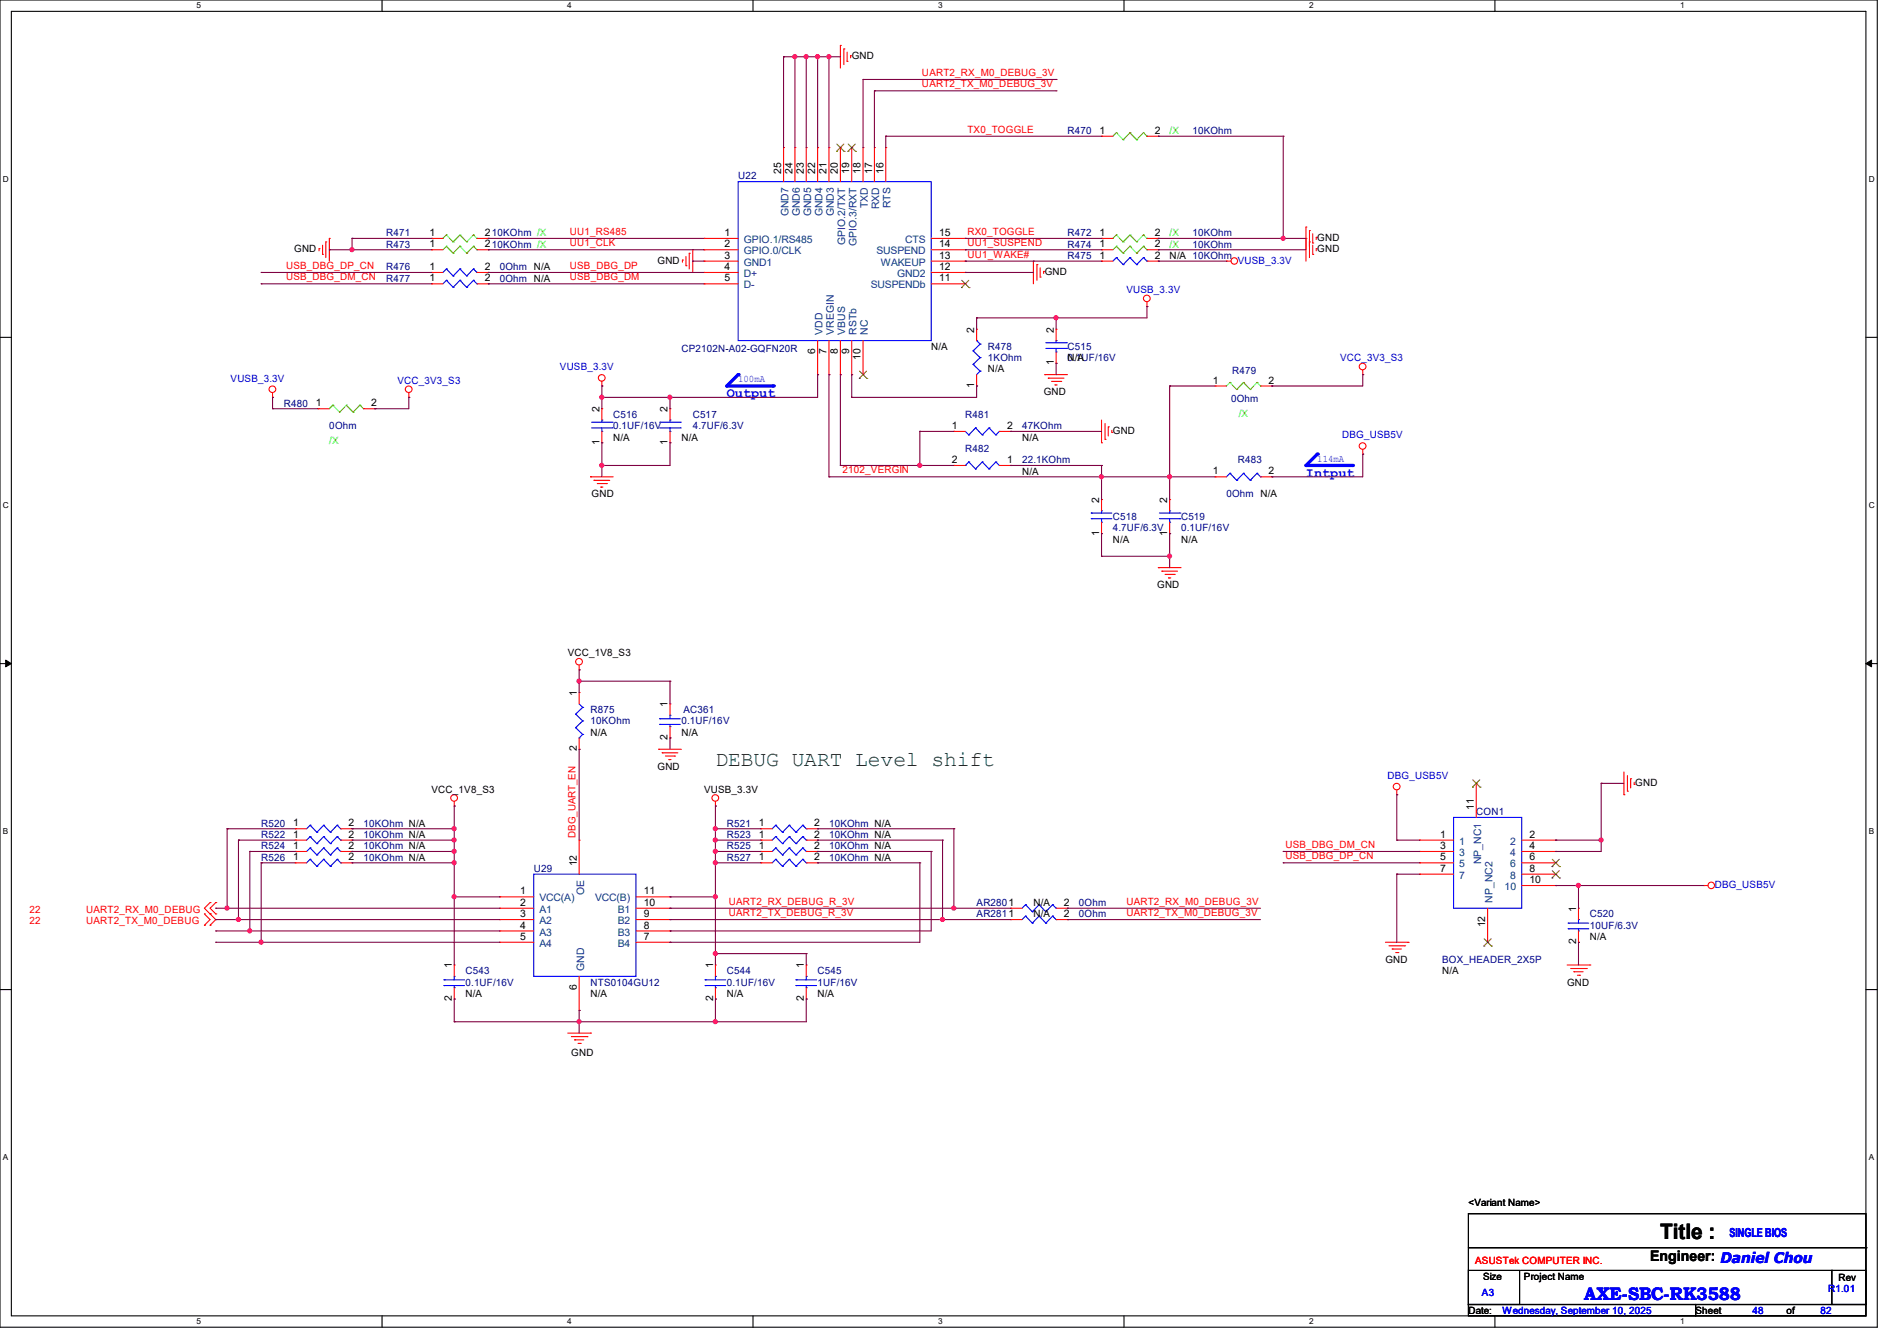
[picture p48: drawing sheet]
<svg xmlns="http://www.w3.org/2000/svg" width="297mm" height="210mm" viewBox="0 0 297 210" stroke-linecap="round" stroke-linejoin="round" font-family="sans-serif">
<defs><g id="words">
<text font-size="3.3" fill="#008000" x="112" y="120">DEBUG UART Level shift</text>
<text font-size="3.3" x="259.9" y="194.1">Title :</text>
<text font-size="2.8" fill="#00f" x="248" y="203.6">AXE-SBC-RK3588</text>
<text font-size="2.3" x="258.4" y="197.5">Engineer: Daniel Chou</text>
<g font-size="2.1" fill="#00f">
<text x="113.8" y="62.2">Output</text>
<text x="204.5" y="74.6">Intput</text>
</g>
<text font-size="1.9" fill="#00f" x="270.8" y="193.7">SINGLE BIOS</text>
<g font-size="1.6">
<text x="133.3" y="9.3">GND</text>
<text x="172.1" y="21">1</text>
<text x="180.8" y="21">2</text>
<text x="122.3" y="27.2" transform="rotate(-90 122.3 27.2)">25</text>
<text x="124.1" y="27.2" transform="rotate(-90 124.1 27.2)">24</text>
<text x="125.9" y="27.2" transform="rotate(-90 125.9 27.2)">23</text>
<text x="127.6" y="27.2" transform="rotate(-90 127.6 27.2)">22</text>
<text x="129.4" y="27.2" transform="rotate(-90 129.4 27.2)">21</text>
<text x="131.2" y="27.2" transform="rotate(-90 131.2 27.2)">20</text>
<text x="133" y="27.2" transform="rotate(-90 133 27.2)">19</text>
<text x="134.7" y="27.2" transform="rotate(-90 134.7 27.2)">18</text>
<text x="136.5" y="27.2" transform="rotate(-90 136.5 27.2)">17</text>
<text x="138.3" y="27.2" transform="rotate(-90 138.3 27.2)">16</text>
<text x="46.1" y="39.5">GND</text>
<text x="67.2" y="38.7">1</text>
<text x="67.2" y="37">1</text>
<text x="75.9" y="38.7">210KOhm /X</text>
<text x="75.9" y="37">210KOhm /X</text>
<text x="103" y="41.3">GND</text>
<text x="113.5" y="37">1</text>
<text x="113.5" y="38.7">2</text>
<text x="113.5" y="40.5">3</text>
<text x="147" y="37">15</text>
<text x="147" y="38.7">14</text>
<text x="147" y="40.5">13</text>
<text x="172.1" y="40.5">1</text>
<text x="172.1" y="38.7">1</text>
<text x="172.1" y="37">1</text>
<text x="180.8" y="40.5">2</text>
<text x="180.8" y="38.7">2</text>
<text x="180.8" y="37">2</text>
<text x="183.1" y="40.6">N/A 10KOhm</text>
<text x="206.2" y="39.5">GND</text>
<text x="206.2" y="37.7">GND</text>
<text x="67.2" y="44.1">1</text>
<text x="67.2" y="42.3">1</text>
<text x="75.9" y="44.1">2</text>
<text x="75.9" y="42.3">2</text>
<text x="113.5" y="42.3">4</text>
<text x="113.5" y="44.1">5</text>
<text x="147" y="42.3">12</text>
<text x="147" y="44.1">11</text>
<text x="163.6" y="43.1">GND</text>
<text x="152.5" y="52.1" transform="rotate(-90 152.5 52.1)">2</text>
<text x="165" y="52.1" transform="rotate(-90 165 52.1)">2</text>
<text x="127.6" y="55.5" transform="rotate(-90 127.6 55.5)">6</text>
<text x="129.4" y="55.5" transform="rotate(-90 129.4 55.5)">7</text>
<text x="131.2" y="55.5" transform="rotate(-90 131.2 55.5)">8</text>
<text x="133" y="55.5" transform="rotate(-90 133 55.5)">9</text>
<text x="134.7" y="56.3" transform="rotate(-90 134.7 56.3)">10</text>
<text x="145.8" y="54.8">N/A</text>
<text x="154.7" y="58.3">N/A</text>
<text x="165" y="57.2" transform="rotate(-90 165 57.2)">1</text>
<text x="167.1" y="56.6">N/A</text>
<text x="49.4" y="63.6">1</text>
<text x="58.1" y="63.6">2</text>
<text x="93.9" y="64.6" transform="rotate(-90 93.9 64.6)">2</text>
<text x="104.5" y="64.6" transform="rotate(-90 104.5 64.6)">2</text>
<text x="152.5" y="60.8" transform="rotate(-90 152.5 60.8)">1</text>
<text x="163.4" y="61.9">GND</text>
<text x="189.9" y="60.1">1</text>
<text x="198.6" y="60.1">2</text>
<text x="93.9" y="69.7" transform="rotate(-90 93.9 69.7)">1</text>
<text x="96" y="69">N/A</text>
<text x="104.5" y="69.7" transform="rotate(-90 104.5 69.7)">1</text>
<text x="106.7" y="69">N/A</text>
<text x="149" y="67.2">1</text>
<text x="157.7" y="67.2">2</text>
<text x="160" y="69">N/A</text>
<text x="174.2" y="67.9">GND</text>
<text x="92.6" y="77.9">GND</text>
<text x="149" y="72.5">2</text>
<text x="157.7" y="72.5">1</text>
<text x="160" y="74.3">N/A</text>
<text x="189.9" y="74.3">1</text>
<text x="198.6" y="74.3">2</text>
<text x="172.1" y="83.9" transform="rotate(-90 172.1 83.9)">1</text>
<text x="172.1" y="78.8" transform="rotate(-90 172.1 78.8)">2</text>
<text x="182.8" y="83.9" transform="rotate(-90 182.8 83.9)">1</text>
<text x="182.8" y="78.8" transform="rotate(-90 182.8 78.8)">2</text>
<text x="174.2" y="85">N/A</text>
<text x="184.9" y="85">N/A</text>
<text x="181.2" y="92.1">GND</text>
<text x="88.9" y="102.8">VCC_1V8_S3</text>
<text x="90.3" y="109" transform="rotate(-90 90.3 109)">1</text>
<text x="104.5" y="110.8" transform="rotate(-90 104.5 110.8)">1</text>
<text x="90.3" y="117.7" transform="rotate(-90 90.3 117.7)">2</text>
<text x="92.5" y="115.2">N/A</text>
<text x="104.5" y="115.9" transform="rotate(-90 104.5 115.9)">2</text>
<text x="106.7" y="115.2">N/A</text>
<text x="67.6" y="124.1">VCC_1V8_S3</text>
<text x="103" y="120.6">GND</text>
<text x="110.2" y="124.1">VUSB_3.3V</text>
<text x="256" y="123.1">GND</text>
<text x="45.9" y="129.4">1</text>
<text x="45.9" y="131.2">1</text>
<text x="54.6" y="129.4">2</text>
<text x="54.6" y="131.2">2</text>
<text x="118.8" y="129.4">1</text>
<text x="118.8" y="131.2">1</text>
<text x="127.5" y="129.4">2</text>
<text x="127.5" y="131.2">2</text>
<text x="225.5" y="131.2">1</text>
<text x="230.8" y="126.8" transform="rotate(-90 230.8 126.8)">11</text>
<text x="239.5" y="131.2">2</text>
<text x="45.9" y="134.7">1</text>
<text x="45.9" y="133">1</text>
<text x="54.6" y="134.7">2</text>
<text x="54.6" y="133">2</text>
<text x="90.3" y="135.7" transform="rotate(-90 90.3 135.7)">12</text>
<text x="118.8" y="133">1</text>
<text x="118.8" y="134.7">1</text>
<text x="127.5" y="133">2</text>
<text x="127.5" y="134.7">2</text>
<text x="225.5" y="133">3</text>
<text x="225.5" y="134.7">5</text>
<text x="225.5" y="136.5">7</text>
<text x="239.5" y="133">4</text>
<text x="239.5" y="134.7">6</text>
<text x="239.5" y="136.5">8</text>
<text x="81.4" y="140.1">1</text>
<text x="81.4" y="141.9">2</text>
<text x="81.4" y="143.6">3</text>
<text x="100.8" y="143.6">9</text>
<text x="100.8" y="141.9">10</text>
<text x="100.8" y="140.1">11</text>
<text x="161.8" y="141.9">N/A</text>
<text x="161.8" y="143.7">N/A</text>
<text x="166.6" y="141.9">2</text>
<text x="166.6" y="143.6">2</text>
<text x="239.5" y="138.3">10</text>
<text x="246.8" y="142.8" transform="rotate(-90 246.8 142.8)">1</text>
<text x="81.4" y="145.4">4</text>
<text x="81.4" y="147.2">5</text>
<text x="100.8" y="147.2">7</text>
<text x="100.8" y="145.4">8</text>
<text x="232.5" y="145.2" transform="rotate(-90 232.5 145.2)">12</text>
<text x="246.8" y="147.9" transform="rotate(-90 246.8 147.9)">2</text>
<text x="248.9" y="147.2">N/A</text>
<text x="70.7" y="151.7" transform="rotate(-90 70.7 151.7)">1</text>
<text x="90.3" y="155" transform="rotate(-90 90.3 155)">6</text>
<text x="111.6" y="151.7" transform="rotate(-90 111.6 151.7)">1</text>
<text x="125.9" y="151.7" transform="rotate(-90 125.9 151.7)">1</text>
<text x="216.9" y="150.8">GND</text>
<text x="225.8" y="152.6">N/A</text>
<text x="245.4" y="154.3">GND</text>
<text x="70.7" y="156.8" transform="rotate(-90 70.7 156.8)">2</text>
<text x="72.9" y="156.1">N/A</text>
<text x="92.5" y="156.1">N/A</text>
<text x="111.6" y="156.8" transform="rotate(-90 111.6 156.8)">2</text>
<text x="113.8" y="156.1">N/A</text>
<text x="125.9" y="156.8" transform="rotate(-90 125.9 156.8)">2</text>
<text x="128" y="156.1">N/A</text>
<text x="89.5" y="165.3">GND</text>
<text x="229.9" y="188.8">&lt;Variant Name&gt;</text>
<text x="232.2" y="200.4">Size</text>
<text x="238.6" y="200.4">Project Name</text>
<text x="287.9" y="200.6">Rev</text>
<text x="229.9" y="205.7">Date:</text>
<text x="265.5" y="205.7">Sheet</text>
<text x="279.7" y="205.7">of</text>
</g>
<g font-size="1.6" fill="#f00">
<text x="144.4" y="11.9">UART2_RX_M0_DEBUG_3V</text>
<text x="144.4" y="13.7">UART2_TX_M0_DEBUG_3V</text>
<text x="151.5" y="20.8">TX0_TOGGLE</text>
<text x="89.2" y="36.8">UU1_RS485</text>
<text x="89.2" y="38.6">UU1_CLK</text>
<text x="151.5" y="40.3">UU1_WAKE#</text>
<text x="151.5" y="38.6">UU1_SUSPEND</text>
<text x="151.5" y="36.8">RX0_TOGGLE</text>
<text x="44.8" y="42.1">USB_DBG_DP_CN</text>
<text x="44.8" y="43.9">USB_DBG_DM_CN</text>
<text x="89.2" y="42.1">USB_DBG_DP</text>
<text x="89.2" y="43.9">USB_DBG_DM</text>
<text x="131.9" y="74.1">2102_VERGIN</text>
<text x="90.1" y="131.2" transform="rotate(-90 90.1 131.2)">DBG_UART_EN</text>
<text x="201.3" y="132.8">USB_DBG_DM_CN</text>
<text x="201.3" y="134.6">USB_DBG_DP_CN</text>
<text x="4.6" y="143">22</text>
<text x="13.5" y="143">UART2_RX_M0_DEBUG</text>
<text x="114.1" y="141.7">UART2_RX_DEBUG_R_3V</text>
<text x="114.1" y="143.5">UART2_TX_DEBUG_R_3V</text>
<text x="176.4" y="141.7">UART2_RX_M0_DEBUG_3V</text>
<text x="176.4" y="143.5">UART2_TX_M0_DEBUG_3V</text>
<text x="4.6" y="144.7">22</text>
<text x="13.5" y="144.7">UART2_TX_M0_DEBUG</text>
<text x="231" y="197.9">ASUSTek COMPUTER INC.</text>
</g>
<g font-size="1.6" fill="#000080">
<text x="167.1" y="21">R470</text>
<text x="186.7" y="21">10KOhm</text>
<text x="115.6" y="28.1">U22</text>
<text x="60.5" y="38.8">R473</text>
<text x="60.5" y="37">R471</text>
<text x="167.1" y="40.6">R475</text>
<text x="167.1" y="38.8">R474</text>
<text x="167.1" y="37">R472</text>
<text x="186.7" y="38.8">10KOhm</text>
<text x="186.7" y="37">10KOhm</text>
<text x="60.5" y="44.1">R477</text>
<text x="60.5" y="42.3">R476</text>
<text x="78.2" y="44.1">0Ohm N/A</text>
<text x="78.2" y="42.3">0Ohm N/A</text>
<text x="106.7" y="55.1">CP2102N-A02-GQFN20R</text>
<text x="154.7" y="54.8">R478</text>
<text x="154.7" y="56.6">1KOhm</text>
<text x="167.1" y="54.8">C515</text>
<text x="167.1" y="56.6">0.1UF/16V</text>
<text x="192.9" y="58.5">R479</text>
<text x="44.4" y="63.7">R480</text>
<text x="96" y="65.4">C516</text>
<text x="108.5" y="65.4">C517</text>
<text x="151.1" y="65.4">R481</text>
<text x="192.7" y="62.9">0Ohm</text>
<text x="51.6" y="67.2">0Ohm</text>
<text x="96" y="67.2">0.1UF/16V</text>
<text x="108.5" y="67.2">4.7UF/6.3V</text>
<text x="151.1" y="70.8">R482</text>
<text x="160" y="67.2">47KOhm</text>
<text x="160" y="72.6">22.1KOhm</text>
<text x="192" y="77.9">0Ohm N/A</text>
<text x="193.8" y="72.6">R483</text>
<text x="174.2" y="81.4">C518</text>
<text x="174.2" y="83.2">4.7UF/6.3V</text>
<text x="184.9" y="81.4">C519</text>
<text x="184.9" y="83.2">0.1UF/16V</text>
<text x="92.5" y="111.7">R875</text>
<text x="92.5" y="113.5">10KOhm</text>
<text x="106.7" y="113.5">0.1UF/16V</text>
<text x="107" y="111.7">AC361</text>
<text x="40.9" y="129.5">R520</text>
<text x="40.9" y="131.2">R522</text>
<text x="56.9" y="129.5">10KOhm N/A</text>
<text x="56.9" y="131.2">10KOhm N/A</text>
<text x="113.8" y="129.5">R521</text>
<text x="113.8" y="131.2">R523</text>
<text x="129.8" y="129.5">10KOhm N/A</text>
<text x="129.8" y="131.2">10KOhm N/A</text>
<text x="231.1" y="127.7">CON1</text>
<text x="40.9" y="134.8">R526</text>
<text x="40.9" y="133">R524</text>
<text x="56.9" y="134.8">10KOhm N/A</text>
<text x="56.9" y="133">10KOhm N/A</text>
<text x="83.6" y="136.6">U29</text>
<text x="113.8" y="133">R525</text>
<text x="113.8" y="134.8">R527</text>
<text x="129.8" y="133">10KOhm N/A</text>
<text x="129.8" y="134.8">10KOhm N/A</text>
<text x="152.9" y="141.9">AR2801</text>
<text x="152.9" y="143.7">AR2811</text>
<text x="168.9" y="141.9">0Ohm</text>
<text x="168.9" y="143.7">0Ohm</text>
<text x="248.9" y="143.7">C520</text>
<text x="248.9" y="145.5">10UF/6.3V</text>
<text x="72.9" y="152.6">C543</text>
<text x="72.9" y="154.3">0.1UF/16V</text>
<text x="92.5" y="154.3">NTS0104GU12</text>
<text x="113.8" y="152.6">C544</text>
<text x="113.8" y="154.3">0.1UF/16V</text>
<text x="128" y="152.6">C545</text>
<text x="128" y="154.3">1UF/16V</text>
<text x="225.8" y="150.8">BOX_HEADER_2X5P</text>
</g>
<g font-size="1.6" fill="#0f0">
<text x="183.1" y="21">/X</text>
<text x="183.1" y="38.8">/X</text>
<text x="183.1" y="37">/X</text>
<text x="194" y="65.3">/X</text>
<text x="51.6" y="69.6">/X</text>
</g>
<g font-size="1.6" fill="#004080">
<text x="123.4" y="33.9" transform="rotate(-90 123.4 33.9)">GND7</text>
<text x="125.2" y="33.9" transform="rotate(-90 125.2 33.9)">GND6</text>
<text x="127" y="33.9" transform="rotate(-90 127 33.9)">GND5</text>
<text x="128.8" y="33.9" transform="rotate(-90 128.8 33.9)">GND4</text>
<text x="130.6" y="33.9" transform="rotate(-90 130.6 33.9)">GND3</text>
<text x="135.9" y="32.6" transform="rotate(-90 135.9 32.6)">TXD</text>
<text x="137.7" y="32.8" transform="rotate(-90 137.7 32.8)">RXD</text>
<text x="139.4" y="32.6" transform="rotate(-90 139.4 32.6)">RTS</text>
<text x="116.5" y="38.1">GPIO.1/RS485</text>
<text x="116.5" y="39.8">GPIO.0/CLK</text>
<text x="116.5" y="41.6">GND1</text>
<text x="132.3" y="38.4" transform="rotate(-90 132.3 38.4)">GPIO.2/TXT</text>
<text x="134.1" y="38.6" transform="rotate(-90 134.1 38.6)">GPIO.3/RXT</text>
<text x="137.2" y="39.8">SUSPEND</text>
<text x="137.9" y="41.6">WAKEUP</text>
<text x="141.7" y="38.1">CTS</text>
<text x="116.5" y="43.4">D+</text>
<text x="116.5" y="45.2">D-</text>
<text x="136.4" y="45.2">SUSPENDb</text>
<text x="140.5" y="43.4">GND2</text>
<text x="128.8" y="52.5" transform="rotate(-90 128.8 52.5)">VDD</text>
<text x="130.6" y="52.5" transform="rotate(-90 130.6 52.5)">VREGIN</text>
<text x="132.3" y="52.5" transform="rotate(-90 132.3 52.5)">VBUS</text>
<text x="134.1" y="52.5" transform="rotate(-90 134.1 52.5)">RSTb</text>
<text x="135.9" y="52.5" transform="rotate(-90 135.9 52.5)">NC</text>
<text x="228.5" y="132.3">1</text>
<text x="228.5" y="134.1">3</text>
<text x="228.5" y="135.8">5</text>
<text x="228.5" y="137.6">7</text>
<text x="231.9" y="135.3" transform="rotate(-90 231.9 135.3)">NP_NC1</text>
<text x="236.5" y="132.3">2</text>
<text x="236.5" y="134.1">4</text>
<text x="236.5" y="135.8">6</text>
<text x="236.5" y="137.6">8</text>
<text x="84.5" y="141.2">VCC(A)</text>
<text x="84.5" y="143">A1</text>
<text x="91.4" y="140.2" transform="rotate(-90 91.4 140.2)">OE</text>
<text x="93.2" y="141.2">VCC(B)</text>
<text x="96.7" y="143">B1</text>
<text x="233.7" y="141.3" transform="rotate(-90 233.7 141.3)">NP_NC2</text>
<text x="235.6" y="139.4">10</text>
<text x="84.5" y="144.7">A2</text>
<text x="84.5" y="146.5">A3</text>
<text x="84.5" y="148.3">A4</text>
<text x="96.7" y="148.3">B4</text>
<text x="96.7" y="146.5">B3</text>
<text x="96.7" y="144.7">B2</text>
<text x="91.4" y="152" transform="rotate(-90 91.4 152)">GND</text>
</g>
<g font-size="1.6" fill="#00f">
<text x="193.8" y="41.3">VUSB_3.3V</text>
<text x="176.4" y="45.9">VUSB_3.3V</text>
<text x="36.1" y="59.8">VUSB_3.3V</text>
<text x="87.7" y="58">VUSB_3.3V</text>
<text x="115.6" y="59.9">100mA</text>
<text x="209.8" y="56.6">VCC_3V3_S3</text>
<text x="62.2" y="60.1">VCC_3V3_S3</text>
<text x="210.1" y="68.7">DBG_USB5V</text>
<text x="206.2" y="72.3">114mA</text>
<text x="217.3" y="122">DBG_USB5V</text>
<text x="268.5" y="139.1">DBG_USB5V</text>
<text x="232" y="202.9">A3</text>
<text x="286.3" y="202.3">R1.01</text>
<text x="235.2" y="205.7">Wednesday, September 10, 2025</text>
<text x="274.4" y="205.7">48</text>
<text x="285" y="205.7">82</text>
</g>
<g font-size="1.3">
<text x="30.8" y="1.3">5</text>
<text x="88.8" y="1.3">4</text>
<text x="146.9" y="1.3">3</text>
<text x="205" y="1.3">2</text>
<text x="263.1" y="1.3">1</text>
<text x=".5" y="28.4">D</text>
<text x="292.6" y="28.4">D</text>
<text x=".5" y="79.5">C</text>
<text x="292.6" y="79.5">C</text>
<text x=".5" y="130.6">B</text>
<text x="292.6" y="130.6">B</text>
<text x=".5" y="181.7">A</text>
<text x="292.6" y="181.7">A</text>
<text x="30.8" y="207.4">5</text>
<text x="88.8" y="207.4">4</text>
<text x="146.9" y="207.4">3</text>
<text x="205" y="207.4">2</text>
<text x="263.1" y="207.4">1</text>
</g>
</g></defs>
<path d="M0 0h293.9v207.9h-293.9zM1.8 1.8h290.3v204.3h-290.3z" fill="none" stroke="#000" stroke-width=".17"/>
<g fill="#fff">
<path d="M30.8 .2h.7v1.4h-.7z"/>
<path d="M30.8 206.2h.7v1.4h-.7z"/>
</g>
<path d="M59.8 0v1.8M59.8 206.1v1.8" fill="none" stroke="#000" stroke-width=".17"/>
<g fill="#fff">
<path d="M88.8 .2h.7v1.4h-.7z"/>
<path d="M88.8 206.2h.7v1.4h-.7z"/>
</g>
<path d="M117.9 0v1.8M117.9 206.1v1.8" fill="none" stroke="#000" stroke-width=".17"/>
<g fill="#fff">
<path d="M146.9 .2h.7v1.4h-.7z"/>
<path d="M146.9 206.2h.7v1.4h-.7z"/>
</g>
<path d="M176 0v1.8M176 206.1v1.8" fill="none" stroke="#000" stroke-width=".17"/>
<g fill="#fff">
<path d="M205 .2h.7v1.4h-.7z"/>
<path d="M205 206.2h.7v1.4h-.7z"/>
</g>
<path d="M234.1 0v1.8M234.1 206.1v1.8" fill="none" stroke="#000" stroke-width=".17"/>
<g fill="#fff">
<path d="M263.1 .2h.6v1.4h-.6z"/>
<path d="M263.1 206.2h.6v1.4h-.6z"/>
<path d="M.5 27.3h.9v1.4h-.9z"/>
<path d="M292.6 27.3h.9v1.4h-.9z"/>
<path d="M.5 78.4h.9v1.4h-.9z"/>
<path d="M292.6 78.4h.9v1.4h-.9z"/>
</g>
<path d="M0 52.8h1.8M292.1 52.8h1.8" fill="none" stroke="#000" stroke-width=".17"/>
<g fill="#fff">
<path d="M.5 129.5h.8v1.4h-.8z"/>
<path d="M292.6 129.5h.8v1.4h-.8z"/>
</g>
<path d="M0 103.9h1.8M292.1 103.9h1.8" fill="none" stroke="#000" stroke-width=".17"/>
<path d="M.9 103.4l.9 .5-.9 .5zM292.1 103.9l.9-.5v1z" fill="#000" stroke="#000" stroke-width=".16"/>
<g fill="#fff">
<path d="M.5 180.5h.8v1.4h-.8z"/>
<path d="M292.6 180.5h.8v1.4h-.8z"/>
</g>
<path d="M0 155h1.8M292.1 155h1.8" fill="none" stroke="#000" stroke-width=".17"/>
<path d="M115.6 58.7l-1.8 1.8" fill="none" stroke="#00f" stroke-width=".51"/>
<circle cx="115.6" cy="58.7" r=".25" fill="#00f"/>
<path d="M113.8 60.5h7.3" fill="none" stroke="#00f" stroke-width=".51"/>
<circle cx="121.1" cy="60.5" r=".25" fill="#00f"/>
<path d="M206.2 71.1l-1.7 1.8" fill="none" stroke="#00f" stroke-width=".51"/>
<circle cx="206.2" cy="71.1" r=".25" fill="#00f"/>
<path d="M204.5 72.9h7.3" fill="none" stroke="#00f" stroke-width=".51"/>
<circle cx="211.8" cy="72.9" r=".25" fill="#00f"/>
<g fill="none" stroke="#f00" stroke-width=".17">
<path d="M131.6 7.1h.1M131.6 7.1v3.6M132.1 7.7h.1M132.1 7.7v2.4M132.6 9.6h.1M132.6 8.2v1.4M133.2 8.7h.1M133.2 8.7v.4M50 38.9h.1M50 38.9v.4M50.5 39.8h.1M50.5 38.4v1.4"/>
<path d="M51 37.9h.1M51 37.9v2.4M51.6 37.3h.1M51.6 37.3v3.6M67.6 39.1h.1M67.6 37.3h.1M67.6 39.1h1.7M67.6 37.3h1.7M74.7 39.1h1.8M74.7 37.3h1.8M76.5 39.1h.1M76.5 37.3h.1"/>
<path d="M107.9 39.7h.1M107.9 39.7v2.4M108.5 39.1h.1M108.5 39.1v3.6M110.2 37.3h.1M110.2 39.1h.1M110.2 39.1h5.4M110.2 37.3h5.4M122.7 23.1h.1M122.7 23.1v5.3M124.5 23.1h.1M124.5 23.1v5.3"/>
<path d="M126.2 23.1h.1M126.2 23.1v5.3M128 23.1h.1M128 23.1v5.3M129.8 23.1h.1M129.8 23.1v5.3M131.6 23.1h.1M131.6 23.1v5.3M133.3 23.1h.1M133.3 23.1v5.3M135.1 23.1h.1M135.1 23.1v5.3"/>
<path d="M136.9 23.1h.1M136.9 23.1v5.3M138.7 23.1h.1M138.7 23.1v5.3M145.8 39.1h5.3M145.8 37.3h5.3M151.1 37.3h.1M151.1 39.1h.1M172.5 21.3h.1M172.5 39.1h.1M172.5 37.3h.1M172.5 39.1h1.7"/>
<path d="M172.5 21.3h1.7M172.5 37.3h1.7M179.6 39.1h1.8M179.6 21.3h1.8M179.6 37.3h1.8M181.4 21.3h.1M181.4 39.1h.1M181.4 37.3h.1M204.5 37.3h.1M204.5 35.6h.1M204.5 35.6v5.3M205 37.9h.1"/>
<path d="M205 36.1h.1M205 36.1v4.2M205.5 39.8h.1M205.5 38.1h.1M205.5 36.6v1.5M205.5 38.4v1.4M206.1 38.9h.1M206.1 37.2h.1M206.1 37.2v.3M206.1 38.9v.4M67.6 44.4h.1M67.6 42.7h.1"/>
<path d="M67.6 42.7h1.7M67.6 44.4h1.7M74.7 42.7h1.8M74.7 44.4h1.8M76.5 44.4h.1M76.5 42.7h.1M94.2 59.7v.8M106.8 40.7h.1M106.8 40.7v.4M107.4 41.6h.1M107.4 40.2v1.4M110.2 40.9h.1"/>
<path d="M110.2 42.7h.1M110.2 44.4h.1M110.2 40.9h5.4M110.2 42.7h5.4M110.2 44.4h5.4M128 58.7h.1M128 53.3v5.4M129.8 58.7h.1M129.8 53.3v5.4M131.6 58.7h.1M131.6 53.3v5.4M133.3 58.7h.1"/>
<path d="M133.3 53.3v5.4M135.1 58.7h.1M135.1 53.3v5.4M145.8 40.9h5.3M145.8 42.7h5.3M145.8 44.4h5.3M151.1 40.9h.1M151.1 42.7h.1M151.1 44.4h.1M152.9 51.6h.1M152.9 51.6v1.7M152.9 58.7v1.8"/>
<path d="M161.8 40.9h.1M161.8 40.9v3.5M162.3 41.4h.1M162.3 41.4v2.5M162.9 43.4h.1M162.9 42v1.4M163.4 42.5h.1M163.4 42.5v.3M163.6 58.7h.1M163.6 58.7h3.5M164.1 59.2h.1M164.1 59.2h2.5"/>
<path d="M164.6 59.7h1.5M165.4 56.9h.1M165.4 51.6h.1M165.4 51.6v1.7M165.4 55.1v1.8M166.1 59.7h.1M172.5 40.9h.1M172.5 40.9h1.7M179.6 48h.1M179.6 40.9h1.8M179.6 47.3v.7M181.4 40.9h.1"/>
<path d="M192 40.9h.1M192 40.9h.7M213.4 58.7h.1M213.4 58v.7M42.7 62.2h.1M42.7 61.5v.7M49.8 64h.1M49.8 64h1.8M56.9 64h1.8M58.7 64h.1M64 62.2h.1M64 61.5v.7"/>
<path d="M92.5 74.7h.1M92.5 74.7h3.5M93 75.2h.1M93 75.2h2.5M93.5 75.7h1.5M94.1 76.3h.1M94.1 76.3h.3M94.2 60.5h.1M94.2 69.3h.1M94.2 64h.1M94.2 64v1.8M94.2 67.6v1.7"/>
<path d="M95 75.7h.1M104.9 69.3h.1M104.9 64h.1M104.9 64v1.8M104.9 67.6v1.7M149.4 67.6h.1M149.4 72.9h.1M149.4 67.6h1.7M149.4 72.9h1.7M152.9 60.5h.1M156.5 67.6h1.7M156.5 72.9h1.7"/>
<path d="M158.2 67.6h.1M158.2 72.9h.1M165.2 60.3h.1M165.2 60.3h.3M172.5 69.3h.1M172.5 78.2h.1M172.5 65.8v3.5M172.5 78.2v1.8M173 68.8h.1M173 66.3v2.5M173.5 66.8h.1M173.5 66.8v1.5"/>
<path d="M174.1 67.7h.1M174.1 67.4v.3M183.1 78.2h.1M183.1 78.2v1.8M190.2 74.7h.1M190.2 60.5h.1M190.2 74.7h1.8M190.2 60.5h1.8M197.4 74.7h1.7M197.4 60.5h1.7M199.1 74.7h.1M199.1 60.5h.1"/>
<path d="M213.4 71.1h.1M213.4 70.4v.7M172.5 83.6h.1M172.5 81.8v1.8M181.4 88.9h.1M181.4 88.9h3.5M181.9 89.5h.1M181.9 89.5h2.5M182.4 90h1.5M183 90.5h.1M183 90.5h.3M183.1 83.6h.1"/>
<path d="M183.1 81.8v1.8M183.9 90h.1M90.7 104.9h.1M90.7 108.5h.1M90.7 117.3h.1M90.7 104.2v.7M90.7 108.5v1.7M90.7 115.6v1.7M103.1 117.3h.1M103.1 117.3h3.6M103.7 117.9h.1M103.7 117.9h2.4"/>
<path d="M104.2 118.4h1.4M104.7 119h.1M104.7 119h.4M104.9 110.2h.1M104.9 115.6h.1M104.9 110.2v1.8M104.9 113.8v1.8M105.6 118.4h.1M46.2 135.1h.1M46.2 129.8h.1M46.2 131.6h.1M46.2 133.3h.1"/>
<path d="M46.2 131.6h1.8M46.2 133.3h1.8M46.2 135.1h1.8M46.2 129.8h1.8M53.3 131.6h1.8M53.3 133.3h1.8M53.3 135.1h1.8M53.3 129.8h1.8M55.1 135.1h.1M55.1 129.8h.1M55.1 131.6h.1M55.1 133.3h.1"/>
<path d="M71.1 126.2h.1M71.1 125.5v.7M90.7 131.6h.1M90.7 131.6v5.3M112 126.2h.1M112 125.5v.7M119.1 133.3h.1M119.1 135.1h.1M119.1 129.8h.1M119.1 131.6h.1M119.1 131.6h1.8M119.1 133.3h1.8"/>
<path d="M119.1 135.1h1.8M119.1 129.8h1.8M126.2 131.6h1.8M126.2 133.3h1.8M126.2 135.1h1.8M126.2 129.8h1.8M128 133.3h.1M128 135.1h.1M128 129.8h.1M128 131.6h.1M218.7 124.5h.1M218.7 123.7v.8"/>
<path d="M222.2 131.6h.1M222.2 133.3h.1M222.2 135.1h.1M222.2 136.9h.1M222.2 131.6h5.4M222.2 133.3h5.4M222.2 135.1h5.4M222.2 136.9h5.4M231.1 122.7h.1M231.1 122.7v5.3M238.3 138.7h5.3M238.3 131.6h5.3"/>
<path d="M238.3 133.3h5.3M238.3 135.1h5.3M238.3 136.9h5.3M243.6 131.6h.1M243.6 133.3h.1M243.6 135.1h.1M243.6 136.9h.1M243.6 138.7h.1M254.3 124.5h.1M254.3 120.9v3.6M254.8 123.9h.1M254.8 121.5v2.4"/>
<path d="M255.3 122h.1M255.3 122v1.4M255.9 122.9h.1M255.9 122.5v.4M266.7 138.7h.1M266.7 138.7h.7M32 143.1h.1M32 144.9h.1M32 143.1l.9 .9-.9 .9M32.9 143.1h.1M32.9 141.4h.1M32.9 144.9h.1"/>
<path d="M32.9 141.4l-.9 .8 1.8 1.8-.9 .9M33.8 143.1h.1M33.8 141.4h.1M33.8 141.4l-.9 .8 .9 .9M71.1 151.1h.1M71.1 156.5h.1M71.1 151.1v1.8M71.1 154.7v1.8M78.2 140.5h.1M78.2 142.2h.1M78.2 144h.1M78.2 145.8h.1"/>
<path d="M78.2 147.6h.1M78.2 147.6h5.4M78.2 142.2h5.4M78.2 144h5.4M78.2 140.5h5.4M78.2 145.8h5.4M90.7 158.2h.1M90.7 152.9v5.3M99.6 147.6h5.3M99.6 142.2h5.3M99.6 144h5.3M99.6 140.5h5.3"/>
<path d="M99.6 145.8h5.3M104.9 147.6h.1M104.9 145.8h.1M104.9 144h.1M104.9 142.2h.1M104.9 140.5h.1M112 151.1h.1M112 156.5h.1M112 151.1v1.8M112 154.7v1.8M126.2 151.1h.1M126.2 156.5h.1"/>
<path d="M126.2 151.1v1.8M126.2 154.7v1.8M158.2 142.2h.1M158.2 144h.1M158.2 142.2h1.8M158.2 144h1.8M165.4 142.2h1.7M165.4 144h1.7M167.1 142.2h.1M167.1 144h.1M216.9 147.6h3.6M217.5 148.1h2.4"/>
<path d="M218 148.6h.1M218 148.6h1.4M218.5 149.2h.4M218.9 149.2h.1M219.9 148.1h.1M220.5 147.6h.1M232.9 147.6h.1M232.9 142.2v5.4M245.4 151.1h3.5M245.9 151.7h2.5M246.4 152.2h.1M246.4 152.2h1.5"/>
<path d="M247 152.7h.3M247.1 142.2h.1M247.1 147.6h.1M247.1 142.2v1.8M247.1 145.8v1.8M247.3 152.7h.1M248.4 151.7h.1M248.9 151.1h.1M88.9 161.8h3.6M89.5 162.3h2.4M90 162.9h.1M90 162.9h1.4"/>
<path d="M90.5 163.4h.3M90.8 163.4h.1M91.9 162.3h.1M92.5 161.8h.1"/>
<circle cx="94.2" cy="59.2" r=".52"/>
<circle cx="179.6" cy="46.7" r=".52"/>
<circle cx="193.3" cy="40.9" r=".51"/>
<circle cx="213.3" cy="57.4" r=".52"/>
<circle cx="42.7" cy="61" r=".52"/>
<circle cx="64" cy="61" r=".52"/>
<circle cx="213.3" cy="69.8" r=".52"/>
<circle cx="90.7" cy="103.6" r=".52"/>
<circle cx="71.1" cy="125" r=".52"/>
<circle cx="112" cy="125" r=".52"/>
<circle cx="218.7" cy="123.2" r=".52"/>
<circle cx="267.9" cy="138.7" r=".51"/>
</g>
<path d="M229.9 190.1h62.2v14.2h-62.2zM229.9 199h8v5.3h-8zM229.9 195.4h62.2M238.1 199h48.7M286.8 199h5.3v5.3h-5.3zM286.8 199h.1M292.1 195.4h.1M229.9 204.3h35.6v1.8h-35.6zM265.5 204.3h26.6v1.8h-26.6z" fill="none" stroke="#000" stroke-width=".17"/>
<g fill="none" stroke="#00f" stroke-width=".17">
<path d="M115.6 28.4h30.2v24.9h-30.2zM69.9 43.9h.1M69.9 42.1h.1M69.9 43.9l1.1 1.1M69.9 43.9l-.6 .5M69.9 42.1l1.1 1.1M69.9 42.1l-.6 .6M71 45h.1M71 43.2h.1M72 43.9h.1M72 42.1h.1M72 43.9l1.1 1.1"/>
<path d="M72 43.9l-1 1.1M72 42.1l1.1 1.1M72 42.1l-1 1.1M73.1 45h.1M73.1 43.2h.1M74.1 43.9h.1M74.1 42.1h.1M74.1 43.9l.6 .5M74.1 43.9l-1 1.1M74.1 42.1l.6 .6M74.1 42.1l-1 1.1M74.7 44.4h.1"/>
<path d="M74.7 42.7h.1M152.4 54.9h.1M152.4 57.1h.1M152.4 54.9l1.1 1.1M152.4 57.1l1.1 1M152.9 53.3h.1M152.9 53.3l.6 .6M153.5 53.9h.1M153.5 58.1h.1M153.5 56h.1M153.5 53.9l-1.1 1M153.5 58.1l-.6 .6"/>
<path d="M153.5 56l-1.1 1.1M163.7 54.6h3.3M163.7 53.7h3.3M165.4 55.1h.1M165.4 53.3h.1M165.4 53.3v.4M165.4 54.6v.5M167 54.6h.1M167 53.7h.1M174.8 40.3h.1M174.8 40.3l1.1 1.1M174.8 40.3l-.6 .6"/>
<path d="M175.9 41.4h.1M176.9 40.3h.1M176.9 40.3l1.1 1.1M176.9 40.3l-1 1.1M178 41.4h.1M179 40.3h.1M179 40.3l.6 .6M179 40.3l-1 1.1M179.6 40.9h.1M92.6 67h3.2M92.6 66.1h3.2M94.2 67.6h.1"/>
<path d="M94.2 65.8h.1M94.2 65.8v.3M94.2 67v.6M95.8 67h.1M95.8 66.1h.1M103.3 67h3.2M103.3 66.1h3.2M104.9 67.6h.1M104.9 65.8h.1M104.9 65.8v.3M104.9 67v.6M106.5 67h.1"/>
<path d="M106.5 66.1h.1M151.1 72.9h.1M151.1 67.6l.6 .5M151.7 68.1h.1M151.7 72.3h.1M151.7 72.3l-.6 .6M151.7 72.3l1 1.1M152.7 67h.1M152.7 73.4h.1M152.7 67l-1 1.1M152.7 67l1.1 1.1M153.8 68.1h.1"/>
<path d="M153.8 72.3h.1M153.8 72.3l-1.1 1.1M153.8 72.3l1.1 1.1M154.9 67h.1M154.9 73.4h.1M154.9 67l-1.1 1.1M154.9 67l1 1.1M155.9 68.1h.1M155.9 72.3h.1M155.9 72.3l.6 .6M155.9 72.3l-1 1.1M156.5 67.6h.1"/>
<path d="M156.5 67.6l-.6 .5M192.6 74.1h.1M192.6 74.1l1 1.1M192.6 74.1l-.6 .6M193.6 75.2h.1M194.7 74.1h.1M194.7 74.1l1 1.1M194.7 74.1l-1.1 1.1M195.7 75.2h.1M196.8 74.1h.1M196.8 74.1l.6 .6M196.8 74.1l-1.1 1.1"/>
<path d="M197.4 74.7h.1M170.9 81.2h.1M170.9 80.3h.1M170.9 81.2h3.2M170.9 80.3h3.2M172.5 81.8h.1M172.5 80h.1M172.5 80v.3M172.5 81.2v.6M181.5 81.2h3.2M181.5 80.3h3.2M183.1 81.8h.1"/>
<path d="M183.1 80h.1M183.1 80v.3M183.1 81.2v.6M184.7 81.2h.1M184.7 80.3h.1M90.1 114h.1M90.1 111.8h.1M90.1 114l1.1 1M90.1 111.8l1.1 1.1M90.7 115.6h.1M90.7 110.2l.5 .6M91.2 115h.1"/>
<path d="M91.2 110.8h.1M91.2 112.9h.1M91.2 115l-.5 .6M91.2 112.9l-1.1 1.1M91.2 110.8l-1.1 1M103.3 112.6h.1M103.3 113.5h.1M103.3 112.6h3.2M103.3 113.5h3.2M104.9 112h.1M104.9 113.8h.1M104.9 112v.6"/>
<path d="M104.9 113.5v.3M48.6 134.6h.1M48.6 129.2h.1M48.6 131h.1M48.6 132.8h.1M48.6 134.6l1 1.1M48.6 134.6l-.6 .5M48.6 129.2l1 1.1M48.6 129.2l-.6 .6M48.6 131l1 1.1M48.6 131l-.6 .6M48.6 132.8l1 1.1"/>
<path d="M48.6 132.8l-.6 .5M49.6 135.7h.1M49.6 130.3h.1M49.6 132.1h.1M49.6 133.9h.1M50.7 134.6h.1M50.7 129.2h.1M50.7 131h.1M50.7 132.8h.1M50.7 134.6l1 1.1M50.7 134.6l-1.1 1.1M50.7 129.2l1 1.1"/>
<path d="M50.7 129.2l-1.1 1.1M50.7 131l1 1.1M50.7 131l-1.1 1.1M50.7 132.8l1 1.1M50.7 132.8l-1.1 1.1M51.7 135.7h.1M51.7 130.3h.1M51.7 132.1h.1M51.7 133.9h.1M52.8 134.6h.1M52.8 129.2h.1M52.8 131h.1"/>
<path d="M52.8 132.8h.1M52.8 134.6l.5 .5M52.8 134.6l-1.1 1.1M52.8 129.2l.5 .6M52.8 129.2l-1.1 1.1M52.8 131l.5 .6M52.8 131l-1.1 1.1M52.8 132.8l.5 .5M52.8 132.8l-1.1 1.1M53.3 135.1h.1M53.3 129.8h.1M53.3 131.6h.1"/>
<path d="M53.3 133.3h.1M83.6 136.9h16v16h-16zM121.5 132.8h.1M121.5 134.6h.1M121.5 129.2h.1M121.5 131h.1M121.5 132.8l1 1.1M121.5 132.8l-.6 .5M121.5 134.6l1 1.1M121.5 134.6l-.6 .5M121.5 129.2l1 1.1M121.5 129.2l-.6 .6"/>
<path d="M121.5 131l1 1.1M121.5 131l-.6 .6M122.5 133.9h.1M122.5 135.7h.1M122.5 130.3h.1M122.5 132.1h.1M123.6 132.8h.1M123.6 134.6h.1M123.6 129.2h.1M123.6 131h.1M123.6 132.8l1 1.1M123.6 132.8l-1.1 1.1"/>
<path d="M123.6 134.6l1 1.1M123.6 134.6l-1.1 1.1M123.6 129.2l1 1.1M123.6 129.2l-1.1 1.1M123.6 131l1 1.1M123.6 131l-1.1 1.1M124.6 133.9h.1M124.6 135.7h.1M124.6 130.3h.1M124.6 132.1h.1M125.7 132.8h.1M125.7 134.6h.1"/>
<path d="M125.7 129.2h.1M125.7 131h.1M125.7 132.8l.5 .5M125.7 132.8l-1.1 1.1M125.7 134.6l.5 .5M125.7 134.6l-1.1 1.1M125.7 129.2l.5 .6M125.7 129.2l-1.1 1.1M125.7 131l.5 .6M125.7 131l-1.1 1.1M126.2 133.3h.1M126.2 135.1h.1"/>
<path d="M126.2 129.8h.1M126.2 131.6h.1M227.6 128h10.7v14.2h-10.7zM69.5 153.5h.1M69.5 154.3h.1M69.5 153.5h3.2M69.5 154.3h3.2M71.1 152.9h.1M71.1 154.7h.1M71.1 152.9v.6M71.1 154.3v.4M110.4 153.5h.1"/>
<path d="M110.4 154.3h.1M110.4 153.5h3.2M110.4 154.3h3.2M112 152.9h.1M112 154.7h.1M112 152.9v.6M112 154.3v.4M124.6 153.5h.1M124.6 154.3h.1M124.6 153.5h3.2M124.6 154.3h3.2M126.2 152.9h.1"/>
<path d="M126.2 154.7h.1M126.2 152.9v.6M126.2 154.3v.4M160.6 141.7h.1M160.6 143.5h.1M160.6 141.7l1 1.1M160.6 141.7l-.6 .5M160.6 143.5l1 1.1M160.6 143.5l-.6 .5M161.6 142.8h.1M161.6 144.6h.1M162.7 141.7h.1"/>
<path d="M162.7 143.5h.1M162.7 141.7l1 1.1M162.7 141.7l-1.1 1.1M162.7 143.5l1 1.1M162.7 143.5l-1.1 1.1M163.7 142.8h.1M163.7 144.6h.1M164.8 141.7h.1M164.8 143.5h.1M164.8 141.7l.6 .5M164.8 141.7l-1.1 1.1M164.8 143.5l.6 .5"/>
<path d="M164.8 143.5l-1.1 1.1M165.4 142.2h.1M165.4 144h.1M245.5 144.6h.1M245.5 145.5h.1M245.5 144.6h3.3M245.5 145.5h3.3M247.1 144h.1M247.1 145.8h.1M247.1 144v.6M247.1 145.5v.3"/>
</g>
<g fill="none" stroke="#0f0" stroke-width=".17">
<path d="M69.9 38.6h.1M69.9 36.8h.1M69.9 38.6l1.1 1.1M69.9 38.6l-.6 .5M69.9 36.8l1.1 1.1M69.9 36.8l-.6 .5M71 39.7h.1M71 37.9h.1M72 38.6h.1M72 36.8h.1M72 38.6l1.1 1.1M72 38.6l-1 1.1"/>
<path d="M72 36.8l1.1 1.1M72 36.8l-1 1.1M73.1 39.7h.1M73.1 37.9h.1M74.1 38.6h.1M74.1 36.8h.1M74.1 38.6l.6 .5M74.1 38.6l-1 1.1M74.1 36.8l.6 .5M74.1 36.8l-1 1.1M74.7 39.1h.1M74.7 37.3h.1"/>
<path d="M174.8 20.8h.1M174.8 38.6h.1M174.8 36.8h.1M174.8 20.8l1.1 1.1M174.8 20.8l-.6 .5M174.8 38.6l1.1 1.1M174.8 38.6l-.6 .5M174.8 36.8l1.1 1.1M174.8 36.8l-.6 .5M175.9 21.9h.1M175.9 39.7h.1M175.9 37.9h.1"/>
<path d="M176.9 20.8h.1M176.9 38.6h.1M176.9 36.8h.1M176.9 20.8l1.1 1.1M176.9 20.8l-1 1.1M176.9 38.6l1.1 1.1M176.9 38.6l-1 1.1M176.9 36.8l1.1 1.1M176.9 36.8l-1 1.1M178 21.9h.1M178 39.7h.1M178 37.9h.1"/>
<path d="M179 20.8h.1M179 38.6h.1M179 36.8h.1M179 20.8l.6 .5M179 20.8l-1 1.1M179 38.6l.6 .5M179 38.6l-1 1.1M179 36.8l.6 .5M179 36.8l-1 1.1M179.6 21.3h.1M179.6 39.1h.1M179.6 37.3h.1"/>
<path d="M192.6 59.9h.1M192.6 59.9l1 1.1M192.6 59.9l-.6 .6M194.7 59.9h.1M194.7 59.9l1 1.1M194.7 59.9l-1.1 1.1M196.8 59.9h.1M196.8 59.9l.6 .6M196.8 59.9l-1.1 1.1M52.1 63.5h.1M52.1 63.5l1.1 1.1M52.1 63.5l-.5 .5"/>
<path d="M53.2 64.6h.1M54.2 63.5h.1M54.2 63.5l1.1 1.1M54.2 63.5l-1 1.1M55.3 64.6h.1M56.3 63.5h.1M56.3 63.5l.6 .5M56.3 63.5l-1 1.1M56.9 64h.1M193.6 61h.1M195.7 61h.1M197.4 60.5h.1"/>
</g>
<g fill="none" stroke="#804000" stroke-width=".16">
<path d="M131 23.7h.1M131 22.6l1.2 1.1M132.1 22.6l-1.1 1.1M132.2 23.7h.1M132.8 23.7h.1M132.8 22.6l1.1 1.1M133.9 22.6l-1.1 1.1M133.9 23.7h.1M134.5 59.3h.1M134.6 58.1l1.1 1.2M135.7 58.1l-1.2 1.2M135.7 59.3h.1"/>
<path d="M150.5 45h.1M150.6 43.9l1.1 1.1M151.7 43.9l-1.2 1.1M151.7 45h.1M230.5 123.3h.1M230.6 122.1l1.1 1.2M231.7 122.1l-1.2 1.2M231.7 123.3h.1M243 135.7h.1M243 137.5h.1M243 134.6l1.2 1.1M243 136.4l1.2 1.1"/>
<path d="M244.1 134.6l-1.1 1.1M244.1 136.4l-1.1 1.1M244.2 135.7h.1M244.2 137.5h.1M232.3 148.2h.1M232.4 147l1.1 1.2M233.5 147l-1.2 1.2M233.5 148.2h.1"/>
</g>
<g fill="none" stroke="#800040" stroke-width=".17">
<path d="M122.7 8.9h.1M122.7 8.9v14.2M122.7 8.9h8.9M124.5 8.9h.1M124.5 8.9v14.2M126.2 8.9h.1M126.2 8.9v14.2M128 8.9h.1M128 8.9v14.2M129.8 8.9h.1M129.8 8.9v14.2M135.1 12.4h.1"/>
<path d="M135.1 12.4v10.7M135.1 12.4h30.3M136.9 14.2h.1M136.9 14.2v8.9M136.9 14.2h28.5M165.4 12.4h.1M165.4 14.2h.1M51.6 39.1h.1M51.6 39.1h16M55.1 37.3h.1M55.1 39.1h.1M55.1 37.3h12.5"/>
<path d="M55.1 37.3v1.8M76.5 37.3h.1M76.5 39.1h.1M76.5 37.3h33.7M76.5 39.1h33.7M138.7 21.3h.1M138.7 21.3v1.8M138.7 21.3h33.8M151.1 39.1h.1M151.1 37.3h.1M151.1 37.3h21.4M151.1 39.1h21.4"/>
<path d="M181.4 39.1h.1M181.4 37.3h.1M181.4 21.3h.1M181.4 37.3h23.1M181.4 39.1h23.1M181.4 21.3h19.5M200.9 21.3h.1M200.9 37.3h.1M200.9 21.3v16M40.9 42.7h.1M40.9 44.4h.1M40.9 42.7h26.7"/>
<path d="M40.9 44.4h26.7M76.5 42.7h.1M76.5 44.4h.1M76.5 42.7h33.7M76.5 44.4h33.7M108.5 40.9h.1M108.5 40.9h1.7M128 58.7h.1M128 58.7v3.5h-33.8M129.8 58.7h.1M129.8 58.7v16M131.6 58.7h.1"/>
<path d="M131.6 58.7v14.2M133.3 58.7h.1M133.3 58.7v3.5M151.1 42.7h.1M151.1 40.9h.1M151.1 40.9h21.4M151.1 42.7h10.7M152.9 49.8h.1M152.9 49.8v1.8M165.4 49.8h.1M165.4 56.9h.1M165.4 49.8v1.8"/>
<path d="M165.4 56.9v1.8M179.6 48h.1M179.6 48v1.8h-26.7M181.4 40.9h.1M181.4 40.9h10.6M213.4 58.7h.1M213.4 58.7v1.8h-14.3M42.7 62.2h.1M42.7 64h.1M42.7 64h7.1M42.7 62.2v1.8M58.7 64h.1"/>
<path d="M64 62.2h.1M64 62.2v1.8h-5.3M94.2 62.2h.1M94.2 60.5h.1M94.2 69.3h.1M94.2 72.9h.1M94.2 60.5v3.5M94.2 69.3v5.4M104.9 62.2h.1M104.9 69.3h.1M104.9 62.2v1.8M104.9 69.3v3.6h-10.7"/>
<path d="M129.8 74.7h.1M129.8 74.7h60.4M131.6 72.9h.1M131.6 72.9h17.8M133.3 62.2h.1M144 67.6h.1M144 72.9h.1M144 67.6h5.4M144 67.6v5.3M152.9 60.5h.1M152.9 60.5v1.7h-19.6M158.2 67.6h.1"/>
<path d="M158.2 72.9h.1M158.2 67.6h14.3M158.2 72.9h14.3M172.5 74.7h.1M172.5 72.9h.1M172.5 72.9v5.3M183.1 60.5h.1M183.1 74.7h.1M183.1 60.5h7.1M183.1 60.5v17.7M199.1 60.5h.1M199.1 74.7h.1"/>
<path d="M213.4 71.1h.1M213.4 71.1v3.6h-14.3M172.5 83.6h.1M172.5 87.1h.1M172.5 83.6v3.5M172.5 87.1h10.6M183.1 83.6h.1M183.1 87.1h.1M183.1 83.6v5.3M90.7 104.9h.1M90.7 106.7h.1M90.7 117.3h.1"/>
<path d="M90.7 104.9v3.6M90.7 117.3v14.3M90.7 106.7h14.2M104.9 106.7h.1M104.9 115.6h.1M104.9 106.7v3.5M104.9 115.6v1.7M35.6 129.8h.1M35.6 129.8h10.6M35.6 129.8v12.4M37.3 131.6h.1M37.3 131.6h8.9"/>
<path d="M37.3 131.6v12.4M39.1 133.3h.1M39.1 133.3h7.1M39.1 133.3v12.5M40.9 135.1h.1M40.9 135.1h5.3M40.9 135.1v12.5M55.1 129.8h.1M55.1 131.6h.1M55.1 133.3h.1M55.1 135.1h.1M55.1 131.6h16"/>
<path d="M55.1 133.3h16M55.1 135.1h16M55.1 129.8h16M71.1 126.2h.1M71.1 129.8h.1M71.1 131.6h.1M71.1 133.3h.1M71.1 135.1h.1M71.1 126.2v24.9M112 126.2h.1M112 129.8h.1M112 131.6h.1"/>
<path d="M112 133.3h.1M112 135.1h.1M112 131.6h7.1M112 133.3h7.1M112 135.1h7.1M112 126.2v24.9M112 129.8h7.1M128 129.8h.1M128 131.6h.1M128 133.3h.1M128 135.1h.1M128 131.6h19.6"/>
<path d="M128 133.3h17.8M128 135.1h16M128 129.8h21.4M144 135.1h.1M144 135.1v12.5h-39.1M145.8 133.3h.1M145.8 133.3v12.5h-40.9M147.6 131.6h.1M147.6 131.6v12.4M149.4 129.8h.1M149.4 129.8v12.4M200.9 133.3h.1"/>
<path d="M200.9 135.1h.1M200.9 133.3h21.3M200.9 135.1h21.3M218.7 124.5h.1M218.7 131.6h.1M218.7 136.9h.1M218.7 131.6h3.5M218.7 124.5v7.1M218.7 136.9v10.7M218.7 136.9h3.5M243.6 131.6h.1M243.6 133.3h.1"/>
<path d="M243.6 138.7h.1M243.6 131.6h7.1M243.6 138.7h23.1M247.1 138.7h.1M247.1 138.7v3.5M250.7 122.7h.1M250.7 131.6h.1M250.7 122.7v10.6h-7.1M250.7 122.7h3.6M33.8 142.2h.1M33.8 144h.1M33.8 145.8h.1"/>
<path d="M33.8 147.6h.1M33.8 142.2h44.4M33.8 144h44.4M33.8 145.8h44.4M33.8 147.6h44.4M35.6 142.2h.1M37.3 144h.1M39.1 145.8h.1M40.9 147.6h.1M71.1 140.5h.1M71.1 156.5h.1M71.1 156.5v3.5"/>
<path d="M71.1 140.5h7.1M90.7 158.2h.1M90.7 158.2v3.6M104.9 140.5h.1M104.9 142.2h.1M104.9 144h.1M104.9 145.8h.1M104.9 147.6h.1M104.9 140.5h7.1M104.9 142.2h53.3M104.9 144h53.3M112 140.5h.1"/>
<path d="M112 149.4h.1M112 156.5h.1M112 156.5v3.5M112 149.4h14.2M126.2 149.4h.1M126.2 156.5h.1M126.2 149.4v1.7M126.2 156.5v3.5h-55.1M147.6 144h.1M149.4 142.2h.1M167.1 142.2h.1M167.1 144h.1"/>
<path d="M167.1 142.2h30.3M167.1 144h30.3M247.1 147.6h.1M247.1 147.6v3.5M71.1 160h.1M90.7 160h.1M112 160h.1"/>
</g>
<g fill="#f0f" stroke="#f0f" stroke-width=".17">
<circle cx="250.7" cy="131.6" r=".32"/>
<circle cx="247.1" cy="138.7" r=".32"/>
<circle cx="55.1" cy="39.1" r=".32"/>
<circle cx="128" cy="8.9" r=".32"/>
<circle cx="126.2" cy="8.9" r=".32"/>
<circle cx="124.4" cy="8.9" r=".32"/>
<circle cx="129.8" cy="8.9" r=".32"/>
<circle cx="104.9" cy="62.2" r=".32"/>
<circle cx="172.4" cy="74.7" r=".32"/>
<circle cx="144" cy="72.9" r=".32"/>
<circle cx="94.2" cy="72.9" r=".32"/>
<circle cx="165.3" cy="49.8" r=".32"/>
<circle cx="183.1" cy="74.7" r=".32"/>
<circle cx="183.1" cy="87.1" r=".32"/>
<circle cx="94.2" cy="62.2" r=".32"/>
<circle cx="200.9" cy="37.3" r=".32"/>
<circle cx="90.7" cy="106.7" r=".32"/>
<circle cx="71.1" cy="131.6" r=".32"/>
<circle cx="71.1" cy="129.8" r=".32"/>
<circle cx="112" cy="131.6" r=".32"/>
<circle cx="112" cy="129.8" r=".32"/>
<circle cx="71.1" cy="133.3" r=".32"/>
<circle cx="112" cy="135.1" r=".32"/>
<circle cx="112" cy="133.3" r=".32"/>
<circle cx="71.1" cy="135.1" r=".32"/>
<circle cx="71.1" cy="140.4" r=".32"/>
<circle cx="112" cy="140.4" r=".32"/>
<circle cx="112" cy="149.3" r=".32"/>
<circle cx="35.5" cy="142.2" r=".32"/>
<circle cx="149.3" cy="142.2" r=".32"/>
<circle cx="37.3" cy="144" r=".32"/>
<circle cx="147.6" cy="144" r=".32"/>
<circle cx="39.1" cy="145.8" r=".32"/>
<circle cx="40.9" cy="147.6" r=".32"/>
<circle cx="112" cy="160" r=".32"/>
<circle cx="90.7" cy="160" r=".32"/>
</g>
<use href="#words"/>
</svg>
